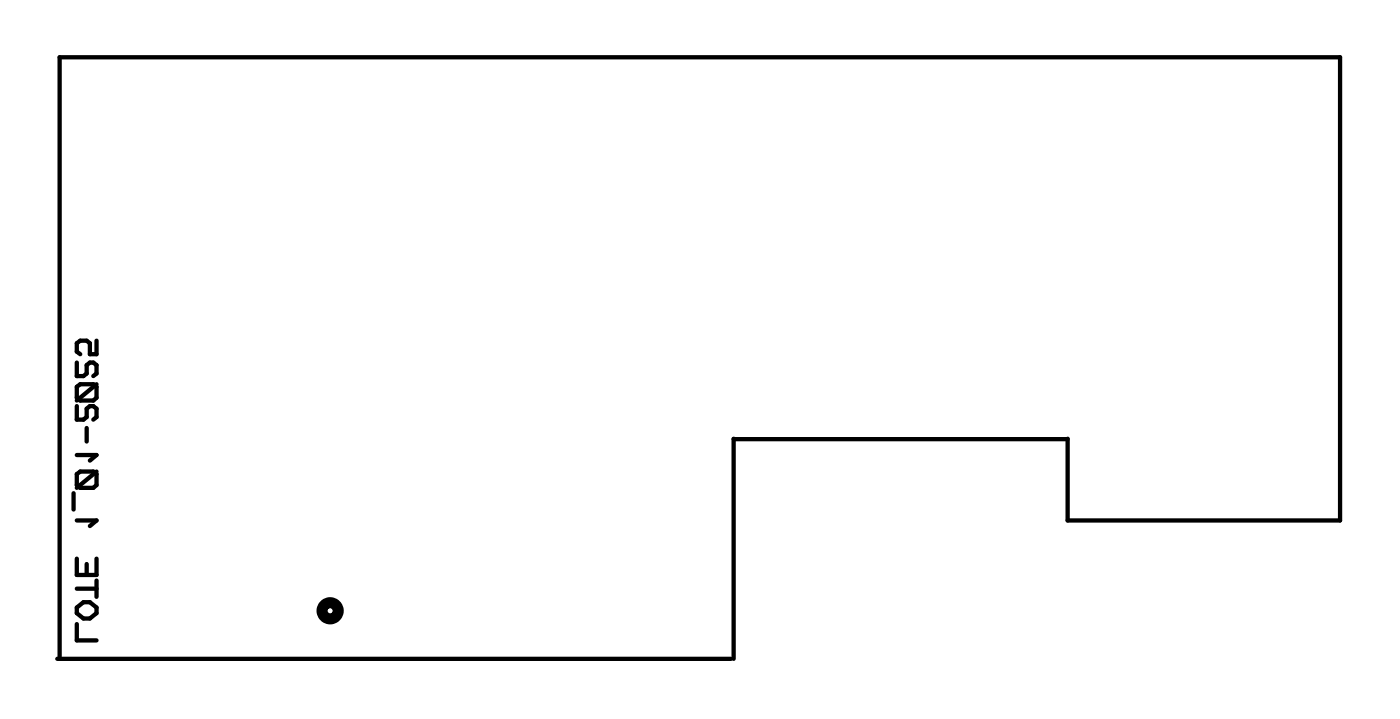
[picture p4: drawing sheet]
<svg xmlns="http://www.w3.org/2000/svg" width="65mm" height="34mm" viewBox="0 0 65 34" stroke-linecap="round" stroke-linejoin="round" font-family="sans-serif">
<g fill="none" stroke="#000" stroke-width=".2">
<path d="M3.6 16.9v.6h.3l.1-.1v-.4l.2-.1 .3 .1v.4l-.2 .1M3.6 18l.1-.1h.6l.2 .1v.5l-.2 .2h-.6l-.1-.2zM3.6 18.9v.7h.3l.1-.2v-.4l.2-.1 .3 .1v.4l-.2 .2M4 19.9v.7M4.5 15.9v.6h-.3v-.5l-.2-.1h-.3l-.1 .1v.4l.1 .1M4.5 17.9l-.9 .8M2.7 30.7h31.4M2.8 30.6v-27.9h59.7v21.6h-12.7v-3.9l-15.6 .1v10.2M3.4 23v.7M3.6 24.3h.9l-.3 .2M3.6 29.1v.7h.9M3.6 22.1l.1-.1h.6l.2 .1v.5l-.2 .1h-.6l-.1-.1z"/>
<path d="M3.6 26v.8h.9v-.8M3.6 28.3l.3-.2h.3l.3 .2v.3l-.3 .2h-.3l-.3-.2zM3.6 27.4h.9M3.6 21.2h.9l-.3 .3M4 26.3v.5M4.5 27.1v.7M4.5 22l-.9 .7"/>
</g>
<circle cx="15.4" cy="28.5" r=".38" fill="none" stroke="#000" stroke-width=".51"/>
</svg>
